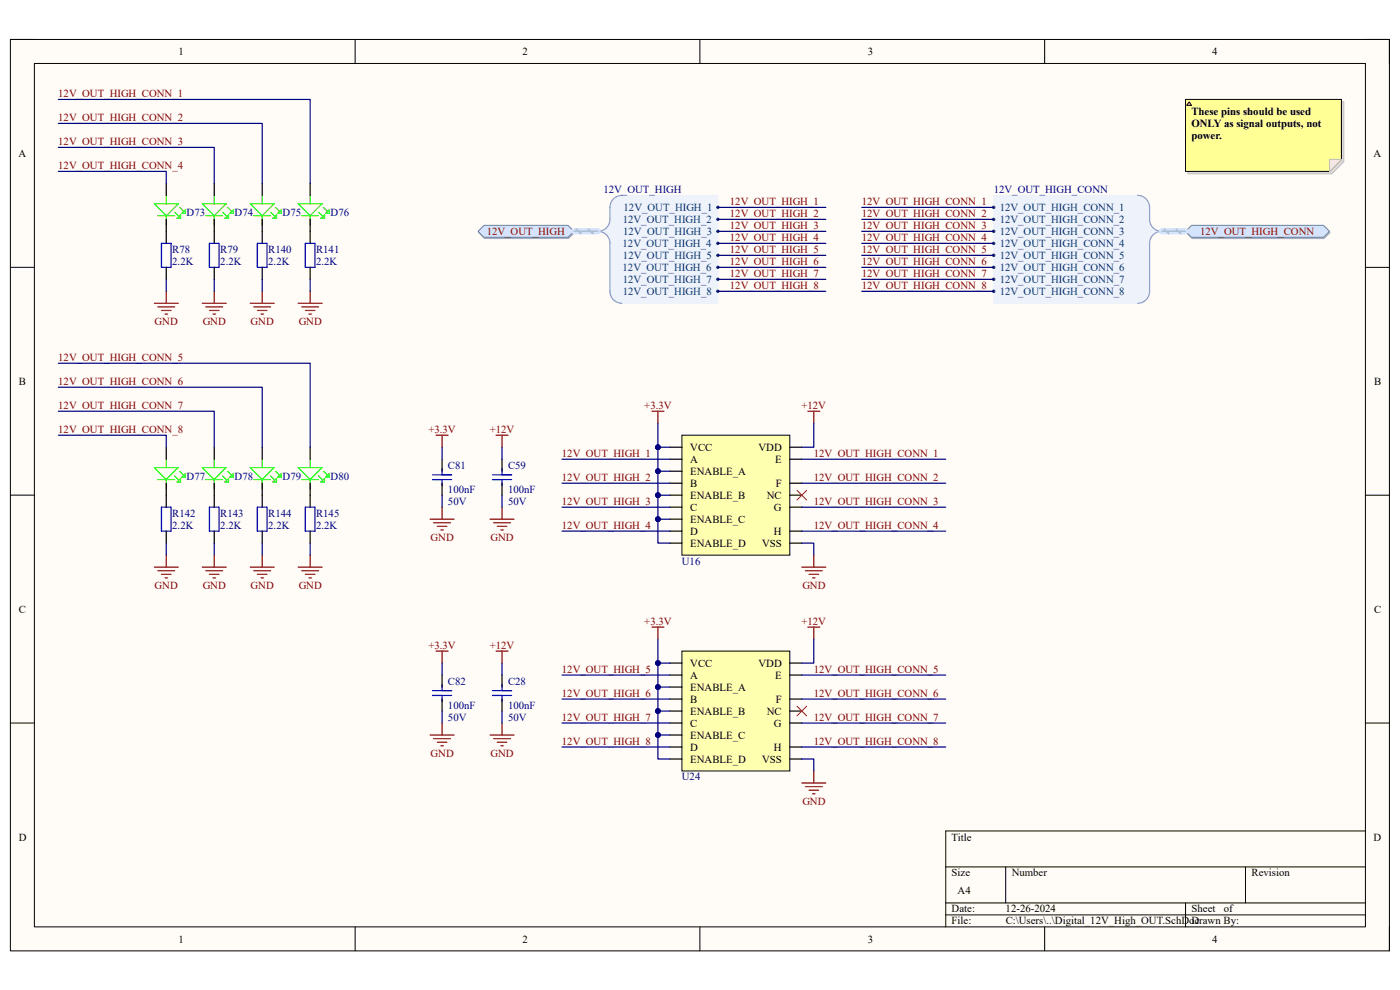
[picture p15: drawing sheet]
<svg xmlns="http://www.w3.org/2000/svg" width="297mm" height="210mm" viewBox="0 0 297 210" stroke-linecap="round" stroke-linejoin="round" font-family="sans-serif">
<defs><g id="words">
<g font-size="2.3">
<text x="37.9" y="11.7">1</text>
<text x="110.9" y="11.7">2</text>
<text x="184.1" y="11.7">3</text>
<text x="257.1" y="11.7">4</text>
<text x="252.8" y="24.4">These pins should be used</text>
<text x="252.8" y="26.9">ONLY as signal outputs, not</text>
<text x="252.8" y="29.5">power.</text>
<text x="3.9" y="33.3">A</text>
<text x="291.4" y="33.3">A</text>
<text x="4" y="81.6">B</text>
<text x="291.5" y="81.6">B</text>
<text x="146.4" y="95.6">VCC</text>
<text x="160.9" y="95.6">VDD</text>
<text x="146.4" y="100.7">ENABLE_A</text>
<text x="146.4" y="98.2">A</text>
<text x="164.4" y="98.2">E</text>
<text x="146.4" y="103.3">B</text>
<text x="146.4" y="105.8">ENABLE_B</text>
<text x="162.7" y="105.8">NC</text>
<text x="164.6" y="103.3">F</text>
<text x="146.4" y="113.4">D</text>
<text x="146.4" y="108.3">C</text>
<text x="146.4" y="110.9">ENABLE_C</text>
<text x="164.2" y="113.4">H</text>
<text x="164.2" y="108.3">G</text>
<text x="146.4" y="116">ENABLE_D</text>
<text x="161.7" y="116">VSS</text>
<text x="4" y="130">C</text>
<text x="291.5" y="130">C</text>
<text x="146.4" y="141.4">VCC</text>
<text x="146.4" y="144">A</text>
<text x="160.9" y="141.4">VDD</text>
<text x="164.4" y="144">E</text>
<text x="146.4" y="146.5">ENABLE_A</text>
<text x="146.4" y="149.1">B</text>
<text x="164.6" y="149.1">F</text>
<text x="146.4" y="151.6">ENABLE_B</text>
<text x="146.4" y="154.1">C</text>
<text x="162.7" y="151.6">NC</text>
<text x="164.2" y="154.1">G</text>
<text x="146.4" y="161.8">ENABLE_D</text>
<text x="146.4" y="159.2">D</text>
<text x="146.4" y="156.7">ENABLE_C</text>
<text x="161.7" y="161.8">VSS</text>
<text x="164.2" y="159.2">H</text>
<text x="4" y="178.3">D</text>
<text x="201.9" y="178.3">Title</text>
<text x="291.4" y="178.3">D</text>
<text x="201.9" y="185.9">Size</text>
<text x="214.6" y="185.9">Number</text>
<text x="265.5" y="185.9">Revision</text>
<text x="203.2" y="189.7">A4</text>
<text x="201.9" y="193.5">Date:</text>
<text x="201.9" y="196.1">File:</text>
<text x="213.3" y="193.5">12-26-2024</text>
<text x="213.4" y="196.1">C:\Users\..\Digital_12V_High_OUT.SchDoc</text>
<text x="252.8" y="193.5">Sheet</text>
<text x="252.8" y="196.1">Drawn By:</text>
<text x="259.6" y="193.5">of</text>
<text x="37.9" y="199.9">1</text>
<text x="110.9" y="199.9">2</text>
<text x="184.1" y="199.9">3</text>
<text x="257.1" y="199.9">4</text>
</g>
<g font-size="2.3" fill="#800000">
<text x="12.4" y="20.6">12V_OUT_HIGH_CONN_1</text>
<text x="12.4" y="25.7">12V_OUT_HIGH_CONN_2</text>
<text x="12.4" y="30.7">12V_OUT_HIGH_CONN_3</text>
<text x="12.4" y="35.9">12V_OUT_HIGH_CONN_4</text>
<text x="154.9" y="43.5">12V_OUT_HIGH_1</text>
<text x="154.9" y="46">12V_OUT_HIGH_2</text>
<text x="182.8" y="43.5">12V_OUT_HIGH_CONN_1</text>
<text x="182.8" y="46">12V_OUT_HIGH_CONN_2</text>
<text x="103.3" y="49.8">12V_OUT_HIGH</text>
<text x="154.9" y="48.6">12V_OUT_HIGH_3</text>
<text x="154.9" y="51.1">12V_OUT_HIGH_4</text>
<text x="154.9" y="53.6">12V_OUT_HIGH_5</text>
<text x="182.8" y="48.6">12V_OUT_HIGH_CONN_3</text>
<text x="182.8" y="51.1">12V_OUT_HIGH_CONN_4</text>
<text x="182.8" y="53.6">12V_OUT_HIGH_CONN_5</text>
<text x="254.6" y="49.8">12V_OUT_HIGH_CONN</text>
<text x="154.9" y="56.2">12V_OUT_HIGH_6</text>
<text x="154.9" y="58.7">12V_OUT_HIGH_7</text>
<text x="182.8" y="56.2">12V_OUT_HIGH_CONN_6</text>
<text x="182.8" y="58.7">12V_OUT_HIGH_CONN_7</text>
<text x="154.9" y="61.3">12V_OUT_HIGH_8</text>
<text x="182.8" y="61.3">12V_OUT_HIGH_CONN_8</text>
<text x="32.8" y="68.9">GND</text>
<text x="43" y="68.9">GND</text>
<text x="53.2" y="68.9">GND</text>
<text x="63.4" y="68.9">GND</text>
<text x="12.4" y="76.5">12V_OUT_HIGH_CONN_5</text>
<text x="12.4" y="81.6">12V_OUT_HIGH_CONN_6</text>
<text x="12.4" y="86.7">12V_OUT_HIGH_CONN_7</text>
<text x="136.7" y="86.7">+3.3V</text>
<text x="170.1" y="86.7">+12V</text>
<text x="12.4" y="91.8">12V_OUT_HIGH_CONN_8</text>
<text x="90.9" y="91.8">+3.3V</text>
<text x="103.9" y="91.8">+12V</text>
<text x="119.2" y="96.9">12V_OUT_HIGH_1</text>
<text x="119.2" y="102">12V_OUT_HIGH_2</text>
<text x="172.6" y="102">12V_OUT_HIGH_CONN_2</text>
<text x="172.6" y="96.9">12V_OUT_HIGH_CONN_1</text>
<text x="119.2" y="107.1">12V_OUT_HIGH_3</text>
<text x="172.6" y="107.1">12V_OUT_HIGH_CONN_3</text>
<text x="119.2" y="112.1">12V_OUT_HIGH_4</text>
<text x="172.6" y="112.1">12V_OUT_HIGH_CONN_4</text>
<text x="91.4" y="114.7">GND</text>
<text x="104.1" y="114.7">GND</text>
<text x="32.8" y="124.9">GND</text>
<text x="43" y="124.9">GND</text>
<text x="53.2" y="124.9">GND</text>
<text x="63.4" y="124.9">GND</text>
<text x="170.2" y="124.9">GND</text>
<text x="90.9" y="137.6">+3.3V</text>
<text x="103.9" y="137.6">+12V</text>
<text x="136.7" y="132.5">+3.3V</text>
<text x="170.1" y="132.5">+12V</text>
<text x="119.2" y="142.7">12V_OUT_HIGH_5</text>
<text x="172.6" y="142.7">12V_OUT_HIGH_CONN_5</text>
<text x="119.2" y="147.8">12V_OUT_HIGH_6</text>
<text x="172.6" y="147.8">12V_OUT_HIGH_CONN_6</text>
<text x="119.2" y="152.9">12V_OUT_HIGH_7</text>
<text x="172.6" y="152.9">12V_OUT_HIGH_CONN_7</text>
<text x="91.4" y="160.5">GND</text>
<text x="104.1" y="160.5">GND</text>
<text x="119.2" y="157.9">12V_OUT_HIGH_8</text>
<text x="172.6" y="157.9">12V_OUT_HIGH_CONN_8</text>
<text x="170.2" y="170.7">GND</text>
</g>
<g font-size="2.3" fill="#000080">
<text x="128" y="40.9">12V_OUT_HIGH</text>
<text x="210.8" y="40.9">12V_OUT_HIGH_CONN</text>
<text x="39.6" y="45.8">D73</text>
<text x="49.8" y="45.8">D74</text>
<text x="59.9" y="45.8">D75</text>
<text x="70.1" y="45.8">D76</text>
<text x="36.5" y="53.6">R78</text>
<text x="46.7" y="53.6">R79</text>
<text x="56.9" y="53.6">R140</text>
<text x="67.1" y="53.6">R141</text>
<text x="36.5" y="56.2">2.2K</text>
<text x="46.7" y="56.2">2.2K</text>
<text x="56.9" y="56.2">2.2K</text>
<text x="67.1" y="56.2">2.2K</text>
<text x="39.6" y="101.7">D77</text>
<text x="49.8" y="101.7">D78</text>
<text x="59.9" y="101.7">D79</text>
<text x="70.1" y="101.7">D80</text>
<text x="95" y="99.4">C81</text>
<text x="107.8" y="99.4">C59</text>
<text x="95" y="107.1">50V</text>
<text x="95" y="104.5">100nF</text>
<text x="107.8" y="107.1">50V</text>
<text x="107.8" y="104.5">100nF</text>
<text x="36.5" y="109.6">R142</text>
<text x="36.5" y="112.1">2.2K</text>
<text x="46.7" y="109.6">R143</text>
<text x="46.7" y="112.1">2.2K</text>
<text x="56.9" y="109.6">R144</text>
<text x="56.9" y="112.1">2.2K</text>
<text x="67.1" y="109.6">R145</text>
<text x="67.1" y="112.1">2.2K</text>
<text x="144.7" y="119.8">U16</text>
<text x="95" y="145.2">C82</text>
<text x="107.8" y="145.2">C28</text>
<text x="95" y="152.9">50V</text>
<text x="95" y="150.3">100nF</text>
<text x="107.8" y="152.9">50V</text>
<text x="107.8" y="150.3">100nF</text>
<text x="144.7" y="165.6">U24</text>
</g>
<g font-size="2.3" fill="#003a70">
<text x="132.1" y="47.3">12V_OUT_HIGH_2</text>
<text x="132.3" y="44.7">12V_OUT_HIGH_1</text>
<text x="212.1" y="44.7">12V_OUT_HIGH_CONN_1</text>
<text x="212.1" y="47.3">12V_OUT_HIGH_CONN_2</text>
<text x="132.1" y="52.4">12V_OUT_HIGH_4</text>
<text x="132.2" y="49.8">12V_OUT_HIGH_3</text>
<text x="212.1" y="49.8">12V_OUT_HIGH_CONN_3</text>
<text x="212.1" y="52.4">12V_OUT_HIGH_CONN_4</text>
<text x="132.1" y="57.4">12V_OUT_HIGH_6</text>
<text x="132.1" y="60">12V_OUT_HIGH_7</text>
<text x="132.2" y="54.9">12V_OUT_HIGH_5</text>
<text x="212.1" y="54.9">12V_OUT_HIGH_CONN_5</text>
<text x="212.1" y="57.4">12V_OUT_HIGH_CONN_6</text>
<text x="212.1" y="60">12V_OUT_HIGH_CONN_7</text>
<text x="132.1" y="62.6">12V_OUT_HIGH_8</text>
<text x="212.1" y="62.6">12V_OUT_HIGH_CONN_8</text>
</g>
</g></defs>
<path d="M2.2 8.4h292.6v193.3h-292.6z" fill-rule="evenodd" fill="#fffcf8"/>
<path d="M2.2 8.4h292.6v193.3h-292.6z" fill="none" stroke="#000" stroke-width=".21"/>
<path d="M7.3 13.5h282.4v183.1h-282.4z" fill-rule="evenodd" fill="#fffcf8"/>
<g fill="none" stroke="#000" stroke-width=".21">
<path d="M2.2 8.4h5.1M7.3 13.5h282.4v183.1h-282.4zM75.3 8.4v5.1M148.5 8.4v5.1M221.6 8.4v5.1M289.7 8.4h5.1v5.1M2.2 56.7h5.1M289.7 56.7h5.1M2.2 105h5.1M289.7 105.1h5.1M2.2 153.4h5.1M289.7 153.4h5.1"/>
<path d="M289.7 176.3h-89.1v20.3M75.3 196.6v5.1M148.5 196.6v5.1M200.6 183.9h89.1M200.6 191.5h89.1M200.6 194.1h89.1M213.4 183.9v7.6M221.6 196.6v5.1M251.5 191.5v5.1M264.2 183.9v7.6M294.8 196.6v5.1"/>
</g>
<path d="M102.8 48.1h17.8l1.3 1.2-1.3 1.3h-17.8l-1.3-1.3z" fill-rule="evenodd" fill="#bac0ca"/>
<path d="M102.8 48.1h17.8l1.3 1.2-1.3 1.3h-17.8l-1.3-1.3z" fill="none" stroke="#a6acb6" stroke-width=".21"/>
<path d="M102.7 47.8h17.8l1.3 1.3-1.3 1.3h-17.8l-1.3-1.3z" fill-rule="evenodd" fill="#d5e4ff"/>
<path d="M102.7 47.8h17.8l1.3 1.3-1.3 1.3h-17.8l-1.3-1.3z" fill="none" stroke="#71809b" stroke-width=".21"/>
<path d="M130.7 41.8l1.2-.4h20.4v22.9h-20.4l-1.2-.3-1-.9-.3-1.3v-10.8l-.6-1.1-1.3-.8 1.3-.9 .6-1v-3.2l.3-1.3z" fill-rule="evenodd" fill="#edf2fb"/>
<path d="M130.7 41.8l1.2-.4h20.4v22.9h-20.4l-1.2-.3-1-.9-.3-1.3v-10.8l-.6-1.1-1.3-.8 1.3-.9 .6-1v-3.2l.3-1.3z" fill="none" stroke="#edf2fb" stroke-width=".21"/>
<path d="M131.9 41.4a2.54 2.54 0 0 0-2.5 2.6v2.5a2.54 2.54 0 0 1-2.5 2.6 2.55 2.55 0 0 1 2.5 2.5v10.2a2.54 2.54 0 0 0 2.5 2.5" fill="none" stroke="#8f9ec9" stroke-width=".25"/>
<circle cx="152.3" cy="44" r=".25" fill="#003a70"/>
<circle cx="152.3" cy="44" r=".25" fill="none" stroke="#003a70" stroke-width=".21"/>
<circle cx="152.3" cy="46.5" r=".25" fill="#003a70"/>
<circle cx="152.3" cy="46.5" r=".25" fill="none" stroke="#003a70" stroke-width=".21"/>
<circle cx="152.3" cy="49.1" r=".25" fill="#003a70"/>
<circle cx="152.3" cy="49.1" r=".25" fill="none" stroke="#003a70" stroke-width=".21"/>
<circle cx="152.3" cy="51.6" r=".25" fill="#003a70"/>
<circle cx="152.3" cy="51.6" r=".25" fill="none" stroke="#003a70" stroke-width=".21"/>
<circle cx="152.3" cy="54.2" r=".25" fill="#003a70"/>
<circle cx="152.3" cy="54.2" r=".25" fill="none" stroke="#003a70" stroke-width=".21"/>
<circle cx="152.3" cy="56.7" r=".25" fill="#003a70"/>
<circle cx="152.3" cy="56.7" r=".25" fill="none" stroke="#003a70" stroke-width=".21"/>
<circle cx="152.3" cy="59.3" r=".25" fill="#003a70"/>
<circle cx="152.3" cy="59.3" r=".25" fill="none" stroke="#003a70" stroke-width=".21"/>
<circle cx="152.3" cy="61.8" r=".25" fill="#003a70"/>
<circle cx="152.3" cy="61.8" r=".25" fill="none" stroke="#003a70" stroke-width=".21"/>
<path d="M251.6 49.3l1.3-1.2h28l1.3 1.2-1.3 1.3h-28z" fill-rule="evenodd" fill="#bac0ca"/>
<path d="M251.6 49.3l1.3-1.2h28l1.3 1.2-1.3 1.3h-28z" fill="none" stroke="#a6acb6" stroke-width=".21"/>
<path d="M251.5 49.1l1.3-1.3h28l1.2 1.3-1.2 1.3h-28z" fill-rule="evenodd" fill="#d5e4ff"/>
<path d="M251.5 49.1l1.3-1.3h28l1.2 1.3-1.2 1.3h-28z" fill="none" stroke="#71809b" stroke-width=".21"/>
<path d="M210.8 41.4h30.5l1.3 .4 1 .9 .3 1.3v3.2l.6 1 1.3 .9-1.3 .8-.6 1.1v10.8l-.3 1.3-1 .9-1.3 .3h-30.5z" fill-rule="evenodd" fill="#edf2fb"/>
<path d="M210.8 41.4h30.5l1.3 .4 1 .9 .3 1.3v3.2l.6 1 1.3 .9-1.3 .8-.6 1.1v10.8l-.3 1.3-1 .9-1.3 .3h-30.5z" fill="none" stroke="#edf2fb" stroke-width=".21"/>
<path d="M241.3 41.4a2.54 2.54 0 0 1 2.6 2.6v2.5a2.54 2.54 0 0 0 2.5 2.6 2.55 2.55 0 0 0-2.5 2.5v10.2a2.54 2.54 0 0 1-2.6 2.5" fill="none" stroke="#8f9ec9" stroke-width=".25"/>
<circle cx="210.8" cy="44" r=".25" fill="#003a70"/>
<circle cx="210.8" cy="44" r=".25" fill="none" stroke="#003a70" stroke-width=".21"/>
<circle cx="210.8" cy="46.5" r=".25" fill="#003a70"/>
<circle cx="210.8" cy="46.5" r=".25" fill="none" stroke="#003a70" stroke-width=".21"/>
<circle cx="210.8" cy="49.1" r=".25" fill="#003a70"/>
<circle cx="210.8" cy="49.1" r=".25" fill="none" stroke="#003a70" stroke-width=".21"/>
<circle cx="210.8" cy="51.6" r=".25" fill="#003a70"/>
<circle cx="210.8" cy="51.6" r=".25" fill="none" stroke="#003a70" stroke-width=".21"/>
<circle cx="210.8" cy="54.2" r=".25" fill="#003a70"/>
<circle cx="210.8" cy="54.2" r=".25" fill="none" stroke="#003a70" stroke-width=".21"/>
<circle cx="210.8" cy="56.7" r=".25" fill="#003a70"/>
<circle cx="210.8" cy="56.7" r=".25" fill="none" stroke="#003a70" stroke-width=".21"/>
<circle cx="210.8" cy="59.3" r=".25" fill="#003a70"/>
<circle cx="210.8" cy="59.3" r=".25" fill="none" stroke="#003a70" stroke-width=".21"/>
<circle cx="210.8" cy="61.8" r=".25" fill="#003a70"/>
<circle cx="210.8" cy="61.8" r=".25" fill="none" stroke="#003a70" stroke-width=".21"/>
<path d="M106.5 99.4v1.3M104.5 101.7h4M104.5 100.7h4M106.5 101.7v1.3" fill="none" stroke="#00f" stroke-width=".25"/>
<path d="M106.5 97.4v2.6M106.5 102.5v2.5" fill="none" stroke="#000" stroke-width=".25"/>
<path d="M105.2 92.3h2.6M106.5 92.3v2.6M104 110.1h5.1M104.7 110.9h3.6M105.5 111.7h2M106.3 112.4h.5M106.5 107.6v2.5" fill="none" stroke="#800000" stroke-width=".25"/>
<path d="M144.7 92.3h22.9v25.5h-22.9z" fill-rule="evenodd" fill="#ffffb0"/>
<path d="M144.7 92.3h22.9v25.5h-22.9z" fill="none" stroke="#000" stroke-width=".21"/>
<g fill="none" stroke="#000" stroke-width=".25">
<path d="M142.1 94.9h2.6M142.1 100h2.6M142.1 97.4h2.6M167.6 94.9h2.5M167.6 97.4h2.5M142.1 102.5h2.6M142.1 105h2.6M142.1 115.2h2.6M142.1 112.7h2.6M142.1 107.6h2.6M142.1 110.1h2.6M167.6 102.5h2.5"/>
<path d="M167.6 105h2.5M167.6 115.2h2.5M167.6 112.7h2.5M167.6 107.6h2.5M106.5 143.2v2.5M106.5 148.3v2.5"/>
</g>
<path d="M169.1 104l2 2.1M171.1 104l-2 2.1" fill="none" stroke="#f00" stroke-width=".21"/>
<g fill="none" stroke="#800000" stroke-width=".25">
<path d="M138.3 87.2h2.6M139.6 87.2v2.6M171.4 87.2h2.5M172.7 87.2v2.6M172.7 117.8v2.5M105.2 138.1h2.6M106.5 138.1v2.6M170.1 120.3h5.1M170.9 121.1h3.5M171.6 121.8h2.1M172.4 122.6h.5M104 155.9h5.1"/>
<path d="M104.7 156.7h3.6M105.5 157.5h2M106.3 158.2h.5M106.5 153.4v2.5"/>
</g>
<path d="M104.5 147.5h4M104.5 146.5h4M106.5 145.2v1.3M106.5 147.5v1.3" fill="none" stroke="#00f" stroke-width=".25"/>
<path d="M144.7 138.1h22.9v25.5h-22.9z" fill-rule="evenodd" fill="#ffffb0"/>
<path d="M144.7 138.1h22.9v25.5h-22.9z" fill="none" stroke="#000" stroke-width=".21"/>
<g fill="none" stroke="#000" stroke-width=".25">
<path d="M35.3 38.9v2.5M45.5 38.9v2.5M55.6 38.9v2.5M65.8 38.9v2.5M35.3 46.5v5.1M35.3 56.7v2.6M45.5 46.5v5.1M45.5 56.7v2.6M55.6 46.5v5.1M55.6 56.7v2.6M65.8 46.5v5.1M65.8 56.7v2.6"/>
<path d="M35.3 94.9v2.5M45.5 94.9v2.5M55.6 94.9v2.5M65.8 94.9v2.5M93.8 97.4v2.6M35.3 102.5v5.1M35.3 112.7v2.5M45.5 102.5v5.1M45.5 112.7v2.5M55.6 102.5v5.1M55.6 112.7v2.5M65.8 102.5v5.1"/>
<path d="M65.8 112.7v2.5M93.8 102.5v2.5M93.8 143.2v2.5M93.8 148.3v2.5M142.1 140.7h2.6M142.1 145.7h2.6M142.1 143.2h2.6M142.1 148.3h2.6M142.1 150.8h2.6M142.1 158.5h2.6M142.1 153.4h2.6M142.1 155.9h2.6"/>
<path d="M167.6 140.7h2.5M167.6 143.2h2.5M167.6 148.3h2.5M167.6 150.8h2.5M167.6 158.5h2.5M167.6 153.4h2.5M142.1 161h2.6M167.6 161h2.5"/>
</g>
<path d="M169.1 149.8l2 2.1M171.1 149.8l-2 2.1" fill="none" stroke="#f00" stroke-width=".21"/>
<g fill="none" stroke="#800000" stroke-width=".25">
<path d="M32.7 64.3h5.1M33.5 65.1h3.6M34.3 65.9h2M35 66.6h.5M35.3 61.8v2.5M42.9 64.3h5.1M43.7 65.1h3.5M44.4 65.9h2.1M45.2 66.6h.5M45.5 61.8v2.5M53.1 64.3h5.1M53.8 65.1h3.6"/>
<path d="M54.6 65.9h2M55.4 66.6h.5M55.6 61.8v2.5M63.3 64.3h5M64 65.1h3.6M64.8 65.9h2M65.5 66.6h.6M65.8 61.8v2.5M92.5 92.3h2.6M93.8 92.3v2.6M35.3 117.8v2.5M45.5 117.8v2.5"/>
<path d="M55.6 117.8v2.5M65.8 117.8v2.5M91.2 110.1h5.1M92 110.9h3.6M92.8 111.7h2M93.5 112.4h.5M93.8 107.6v2.5M32.7 120.3h5.1M33.5 121.1h3.6M34.3 121.8h2M35 122.6h.5M42.9 120.3h5.1"/>
<path d="M43.7 121.1h3.5M44.4 121.8h2.1M45.2 122.6h.5M53.1 120.3h5.1M53.8 121.1h3.6M54.6 121.8h2M55.4 122.6h.5M63.3 120.3h5M64 121.1h3.6M64.8 121.8h2M65.5 122.6h.6M92.5 138.1h2.6"/>
<path d="M93.8 138.1v2.6M138.3 133h2.6M139.6 133v2.6M171.4 133h2.5M172.7 133v2.6M91.2 155.9h5.1M92 156.7h3.6M92.8 157.5h2M93.5 158.2h.5M93.8 153.4v2.5M170.1 166.1h5.1M170.9 166.9h3.5"/>
<path d="M171.6 167.6h2.1M172.4 168.4h.5M172.7 163.6v2.5"/>
</g>
<g fill="none" stroke="#00f" stroke-width=".25">
<path d="M34.3 51.6h2v5.1h-2zM44.4 51.6h2.1v5.1h-2.1zM54.6 51.6h2v5.1h-2zM64.8 51.6h2v5.1h-2zM93.8 99.4v1.3M34.3 107.6h2v5.1h-2zM44.4 107.6h2.1v5.1h-2.1zM54.6 107.6h2v5.1h-2zM64.8 107.6h2v5.1h-2zM91.8 101.7h4M91.8 100.7h4M93.8 101.7v1.3"/>
<path d="M91.8 147.5h4M91.8 146.5h4M93.8 145.2v1.3M93.8 147.5v1.3"/>
</g>
<g fill="none" stroke="#0f0" stroke-width=".25">
<path d="M32.7 43.2h5.1l-2.5 2.6zM33.5 45.8h3.6M35.3 41.4v1.8M35.3 45.8v2M37.1 45l.7 .8M37.6 46.3l.7-.8v.8zM38.1 44l.7 .8M39.3 44.5v.8h-.7zM42.9 43.2h5.1l-2.5 2.6zM43.7 45.8h3.5M45.5 41.4v1.8M45.5 45.8v2"/>
<path d="M47.2 45l.8 .8M47.7 46.3l.8-.8v.8zM48.2 44l.8 .8M49.3 44.8l.2-.3v.8h-.7zM53.1 43.2h5.1l-2.6 2.6zM53.8 45.8h3.6M55.6 41.4v1.8M55.6 45.8v2M57.4 45l.8 .8M58.4 44l.8 .8M58.7 45.5v.8h-.8zM59.4 44.8l.3-.3v.8h-.8z"/>
<path d="M63.3 43.2h5l-2.5 2.6zM64 45.8h3.6M65.8 41.4v1.8M65.8 45.8v2M67.6 45l.7 .8M68.6 45.8l.3-.3v.8h-.8zM68.6 44l.8 .8M69.6 44.8l.3-.3v.8h-.8zM32.7 99.2h5.1l-2.5 2.5zM35.3 97.4v1.8M38.1 100l.7 .7M42.9 99.2h5.1l-2.5 2.5z"/>
<path d="M45.5 97.4v1.8M48.2 100l.8 .7M53.1 99.2h5.1l-2.6 2.5zM55.6 97.4v1.8M58.4 100l.8 .7M63.3 99.2h5l-2.5 2.5zM65.8 97.4v1.8M68.6 100l.8 .7M33.5 101.7h3.6M35.3 101.7v2.1M37.1 101l.7 .7M38.3 101.5v.7h-.7z"/>
<path d="M39.3 100.5v.7h-.7zM43.7 101.7h3.5M45.5 101.7v2.1M47.2 101l.8 .7M48.5 101.5v.7h-.8zM49.5 100.5v.7h-.7zM53.8 101.7h3.6M55.6 101.7v2.1M57.4 101l.8 .7M58.7 101.5v.7h-.8zM59.4 100.7l.3-.2v.7h-.8zM64 101.7h3.6"/>
<path d="M65.8 101.7v2.1M67.6 101l.7 .7M68.9 101.5v.7h-.8zM69.6 100.7l.3-.2v.7h-.8z"/>
</g>
<g fill="none" stroke="#000080" stroke-width=".25">
<path d="M152.3 44h22.9M152.3 46.5h22.9M152.3 49.1h22.9M152.3 51.6h22.9M182.8 44h28M182.8 46.5h28M182.8 49.1h28M182.8 51.6h28M106.5 94.9v2.5M119.2 97.4h22.9M170.1 97.4h30.5M106.5 105v2.6"/>
<path d="M119.2 107.6h22.9M119.2 102.5h22.9M119.2 112.7h22.9M139.6 110.1h2.5M170.1 112.7h30.5M170.1 107.6h30.5M170.1 102.5h30.5"/>
</g>
<circle cx="139.6" cy="110.1" r=".51" fill="#000080"/>
<circle cx="139.6" cy="110.1" r=".51" fill="none" stroke="#000080" stroke-width=".21"/>
<path d="M139.6 105h2.5" fill="none" stroke="#000080" stroke-width=".25"/>
<circle cx="139.6" cy="105" r=".51" fill="#000080"/>
<circle cx="139.6" cy="105" r=".51" fill="none" stroke="#000080" stroke-width=".21"/>
<path d="M139.6 100h2.5" fill="none" stroke="#000080" stroke-width=".25"/>
<circle cx="139.6" cy="100" r=".51" fill="#000080"/>
<circle cx="139.6" cy="100" r=".51" fill="none" stroke="#000080" stroke-width=".21"/>
<path d="M139.6 94.9h2.5" fill="none" stroke="#000080" stroke-width=".25"/>
<circle cx="139.6" cy="94.9" r=".51" fill="#000080"/>
<circle cx="139.6" cy="94.9" r=".51" fill="none" stroke="#000080" stroke-width=".21"/>
<path d="M139.6 89.8v25.4h2.5M172.7 89.8v5.1h-2.6M170.1 115.2h2.6v2.6" fill="none" stroke="#000080" stroke-width=".25"/>
<circle cx="139.6" cy="110.1" r=".51" fill="#000080"/>
<circle cx="139.6" cy="110.1" r=".51" fill="none" stroke="#000080" stroke-width=".21"/>
<circle cx="139.6" cy="105" r=".51" fill="#000080"/>
<circle cx="139.6" cy="105" r=".51" fill="none" stroke="#000080" stroke-width=".21"/>
<circle cx="139.6" cy="100" r=".51" fill="#000080"/>
<circle cx="139.6" cy="100" r=".51" fill="none" stroke="#000080" stroke-width=".21"/>
<circle cx="139.6" cy="94.9" r=".51" fill="#000080"/>
<circle cx="139.6" cy="94.9" r=".51" fill="none" stroke="#000080" stroke-width=".21"/>
<path d="M106.5 140.7v2.5M106.5 150.8v2.6M119.2 158.5h22.9M119.2 153.4h22.9M119.2 148.3h22.9M119.2 143.2h22.9M139.6 155.9h2.5M170.1 158.5h30.5M170.1 153.4h30.5M170.1 148.3h30.5M170.1 143.2h30.5" fill="none" stroke="#000080" stroke-width=".25"/>
<circle cx="139.6" cy="155.9" r=".51" fill="#000080"/>
<circle cx="139.6" cy="155.9" r=".51" fill="none" stroke="#000080" stroke-width=".21"/>
<path d="M139.6 150.8h2.5" fill="none" stroke="#000080" stroke-width=".25"/>
<circle cx="139.6" cy="150.8" r=".51" fill="#000080"/>
<circle cx="139.6" cy="150.8" r=".51" fill="none" stroke="#000080" stroke-width=".21"/>
<path d="M139.6 145.7h2.5" fill="none" stroke="#000080" stroke-width=".25"/>
<circle cx="139.6" cy="145.7" r=".51" fill="#000080"/>
<circle cx="139.6" cy="145.7" r=".51" fill="none" stroke="#000080" stroke-width=".21"/>
<path d="M139.6 140.7h2.5" fill="none" stroke="#000080" stroke-width=".25"/>
<circle cx="139.6" cy="140.7" r=".51" fill="#000080"/>
<circle cx="139.6" cy="140.7" r=".51" fill="none" stroke="#000080" stroke-width=".21"/>
<path d="M139.6 135.6v25.4h2.5M172.7 135.6v5.1h-2.6M170.1 161h2.6v2.6" fill="none" stroke="#000080" stroke-width=".25"/>
<circle cx="139.6" cy="155.9" r=".51" fill="#000080"/>
<circle cx="139.6" cy="155.9" r=".51" fill="none" stroke="#000080" stroke-width=".21"/>
<circle cx="139.6" cy="150.8" r=".51" fill="#000080"/>
<circle cx="139.6" cy="150.8" r=".51" fill="none" stroke="#000080" stroke-width=".21"/>
<circle cx="139.6" cy="145.7" r=".51" fill="#000080"/>
<circle cx="139.6" cy="145.7" r=".51" fill="none" stroke="#000080" stroke-width=".21"/>
<circle cx="139.6" cy="140.7" r=".51" fill="#000080"/>
<circle cx="139.6" cy="140.7" r=".51" fill="none" stroke="#000080" stroke-width=".21"/>
<g fill="none" stroke="#000080" stroke-width=".25">
<path d="M12.4 36.4h22.9v2.5M12.4 31.3h33.1v7.6M12.4 26.2h43.2v12.7M12.4 21.1h53.4v17.8M35.3 59.3v2.5M45.5 59.3v2.5M55.6 59.3v2.5M65.8 59.3v2.5M152.3 59.3h22.9M152.3 56.7h22.9M152.3 54.2h22.9M182.8 59.3h28"/>
<path d="M182.8 56.7h28M182.8 54.2h28M12.4 77.1h53.4v17.8M152.3 61.8h22.9M182.8 61.8h28M12.4 92.3h22.9v2.6M12.4 87.2h33.1v7.7M12.4 82.1h43.2v12.8M93.8 94.9v2.5M35.3 115.2v2.6M45.5 115.2v2.6M55.6 115.2v2.6"/>
<path d="M65.8 115.2v2.6M93.8 105v2.6M93.8 140.7v2.5M93.8 150.8v2.6"/>
</g>
<path d="M121.8 49.1h5.1M246.4 49.1h5.1" fill="none" stroke="#cbdaff" stroke-width="1.3"/>
<path d="M122.3 48.6l1 .9M124.8 48.6l1 .9M246.9 48.6l1.1 .9M249.5 48.6l1 .9" fill="none" stroke="#adbce7" stroke-width=".38"/>
<path d="M121.8 49.1h5.1M246.4 49.1h5.1" fill="none" stroke="#adbce7" stroke-width=".25"/>
<path d="M252 21.6h33.1v12.7l-2.5 2.6h-30.6z" fill-rule="evenodd" fill="#e0ddd7"/>
<path d="M252 21.6h33.1v12.7l-2.5 2.6h-30.6z" fill="none" stroke="#bfbdba" stroke-width=".21"/>
<path d="M251.5 21.1h33.1v12.7l-2.6 2.6h-30.5z" fill-rule="evenodd" fill="#ffff96"/>
<path d="M251.5 21.1h33.1v12.7l-2.6 2.6h-30.5z" fill="none" stroke="#000" stroke-width=".21"/>
<path d="M282 33.8h2.6l-2.6 2.6z" fill="#f2f0d8"/>
<path d="M282 33.8h2.6l-2.6 2.6z" fill="none" stroke="#bfbdba" stroke-width=".21"/>
<path d="M252.3 21.6l.5 .8h-1z" fill="#ffcc78"/>
<path d="M252.3 21.6l.5 .8h-1z" fill="none" stroke="#300" stroke-width=".21"/>
<use href="#words"/>
</svg>
